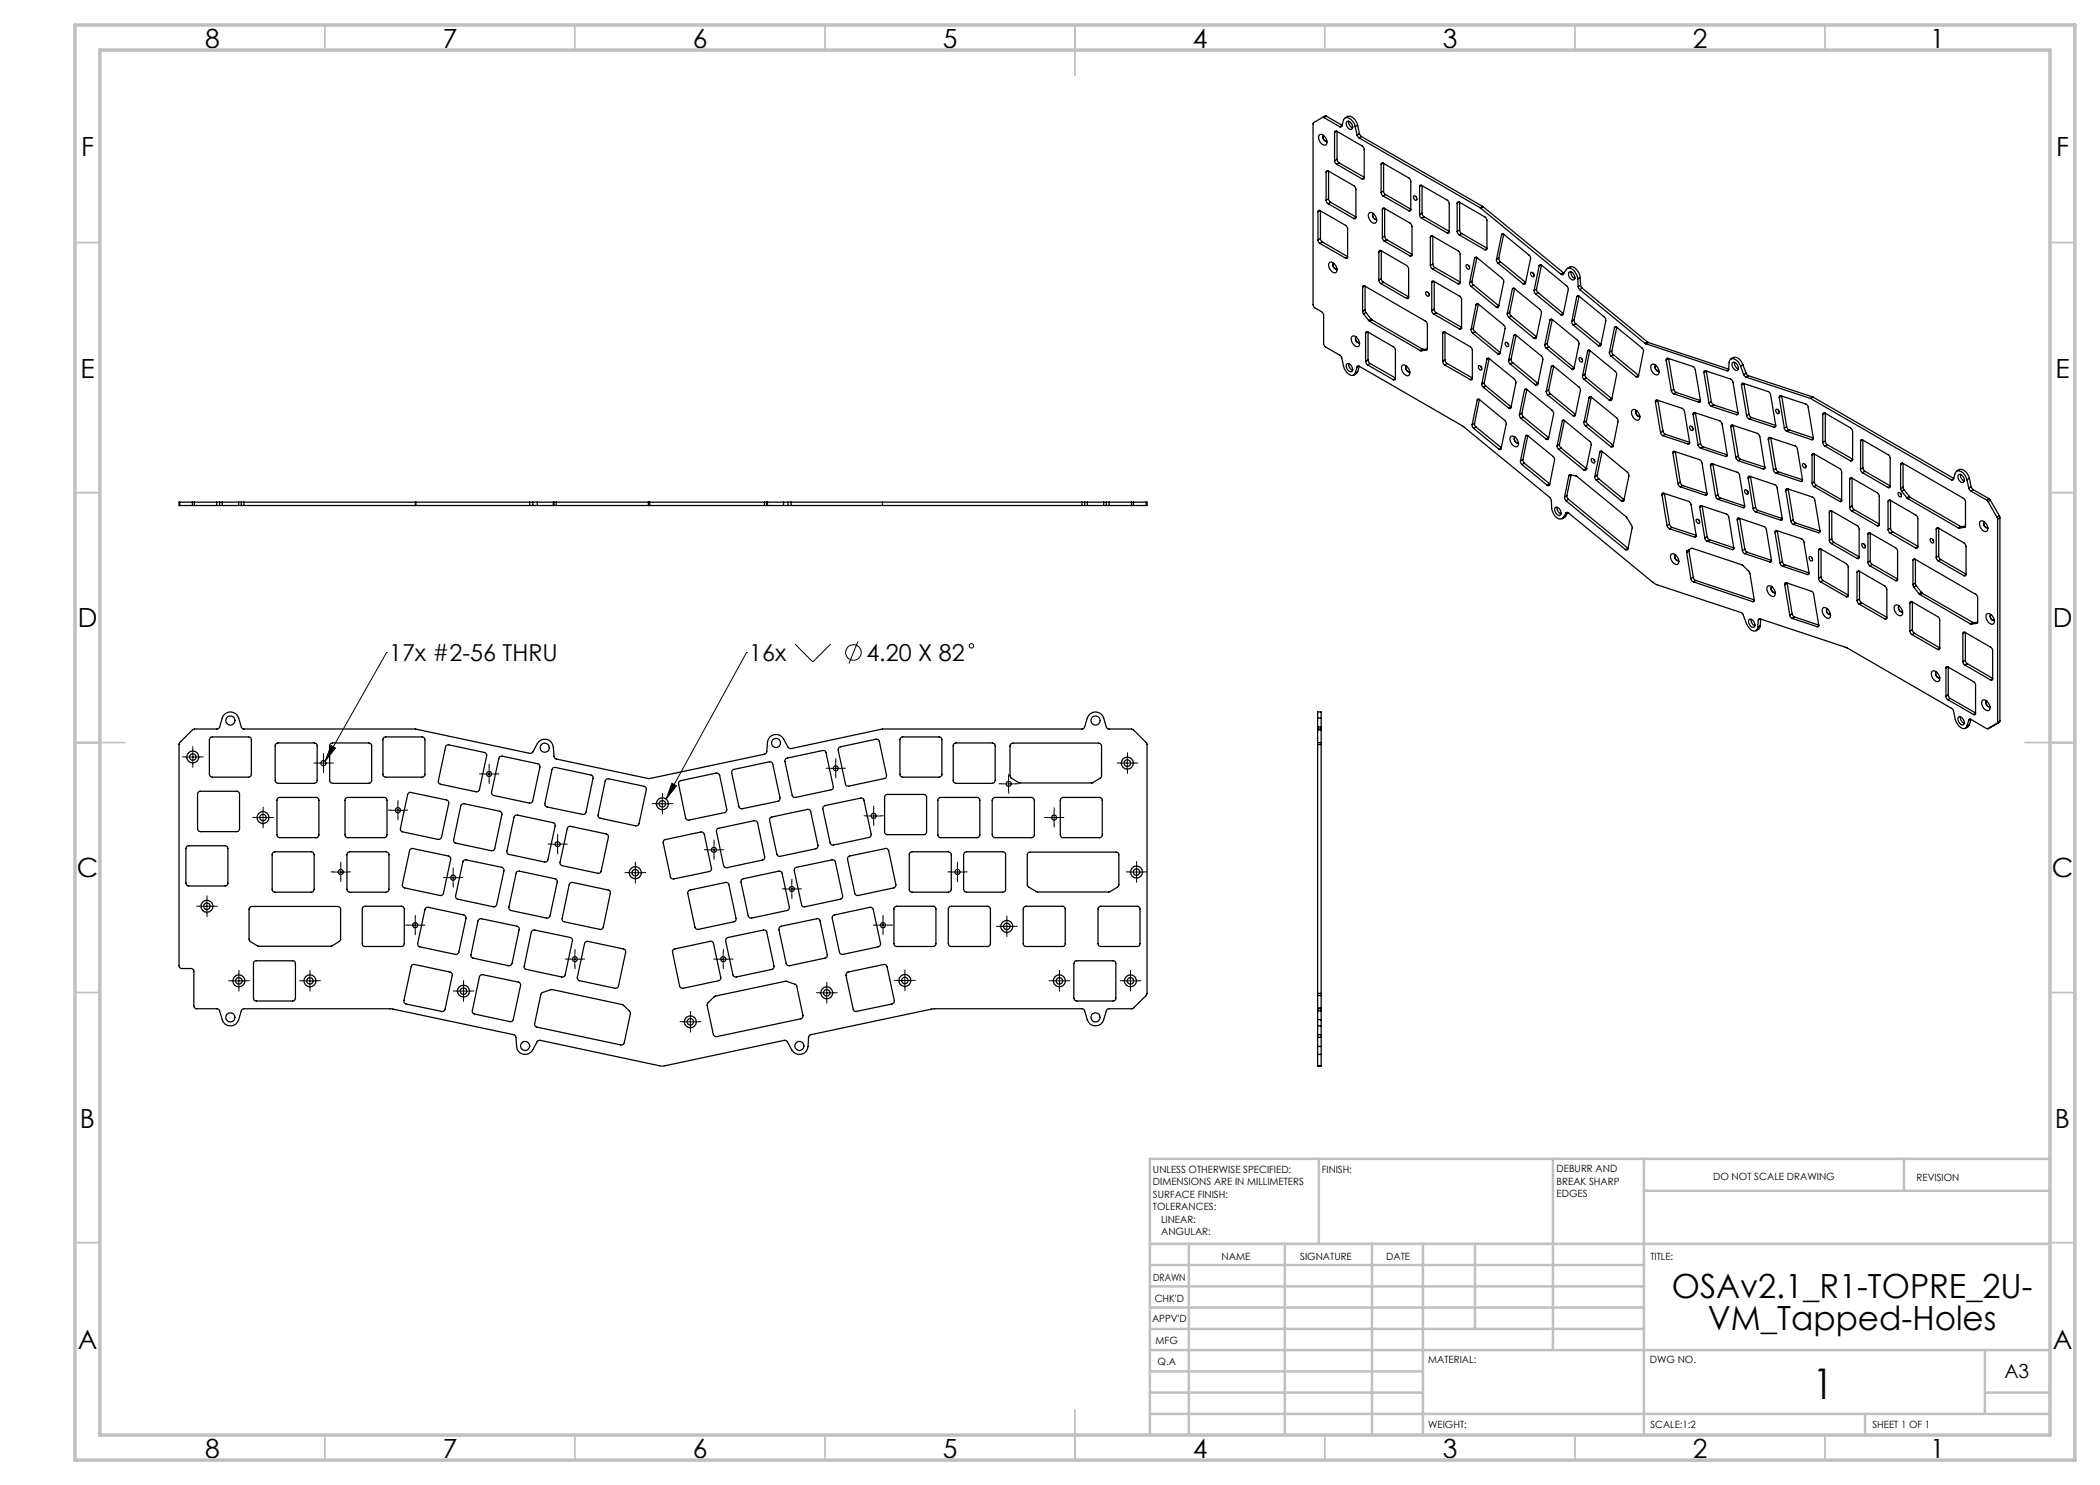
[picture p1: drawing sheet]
<svg xmlns="http://www.w3.org/2000/svg" width="420mm" height="297mm" viewBox="0 0 420 297" stroke-linecap="round" stroke-linejoin="round" font-family="sans-serif">
<defs><g id="words">
<text font-size="8.5" x="362.5" y="279.7">1</text>
<g font-size="6.7">
<text x="334.4" y="259.6">OSAv2.1_R1-TOPRE_2U-</text>
<text x="341.6" y="265.9">VM_Tapped-Holes</text>
</g>
<g font-size="5.3">
<text x="41" y="9.5">8</text>
<text x="88.5" y="9.5">7</text>
<text x="138.5" y="9.5">6</text>
<text x="188.5" y="9.5">5</text>
<text x="238.5" y="9.5">4</text>
<text x="288.5" y="9.5">3</text>
<text x="338.5" y="9.5">2</text>
<text x="386" y="9.5">1</text>
<text x="16.2" y="31.2">F</text>
<text x="411.2" y="31.2">F</text>
<text x="16.1" y="75.5">E</text>
<text x="411.1" y="75.5">E</text>
<text x="15.5" y="125.5">D</text>
<text x="410.5" y="125.5">D</text>
<text x="15.4" y="175.5">C</text>
<text x="410.4" y="175.5">C</text>
<text x="16" y="225.5">B</text>
<text x="411" y="225.5">B</text>
<text x="15.5" y="269.7">A</text>
<text x="410.5" y="269.7">A</text>
<text x="41" y="291.5">8</text>
<text x="88.5" y="291.5">7</text>
<text x="138.5" y="291.5">6</text>
<text x="188.5" y="291.5">5</text>
<text x="238.5" y="291.5">4</text>
<text x="288.5" y="291.5">3</text>
<text x="338.5" y="291.5">2</text>
<text x="386" y="291.5">1</text>
</g>
<g font-size="4.7">
<text x="77.8" y="132.2">17x #2-56 THRU</text>
<text x="149.8" y="132.2">16x</text>
<text x="173.3" y="132.2">4.20 X 82</text>
</g>
<text font-size="3.9" x="400.9" y="275.5">A3</text>
<g font-size="2">
<text x="230.6" y="234.6">UNLESS OTHERWISE SPECIFIED:</text>
<text x="230.6" y="237.1">DIMENSIONS ARE IN MILLIMETERS</text>
<text x="230.6" y="239.6">SURFACE FINISH:</text>
<text x="264.4" y="234.6">FINISH:</text>
<text x="311.3" y="234.5">DEBURR AND</text>
<text x="311.3" y="237">BREAK SHARP</text>
<text x="311.3" y="239.5">EDGES</text>
<text x="342.6" y="236">DO NOT SCALE DRAWING</text>
<text x="383.3" y="236.2">REVISION</text>
<text x="230.6" y="242.1">TOLERANCES:</text>
<text x="232.2" y="244.6">LINEAR:</text>
<text x="232.2" y="247.1">ANGULAR:</text>
<text x="244.3" y="252">NAME</text>
<text x="260" y="251.9">SIGNATURE</text>
<text x="277.2" y="251.9">DATE</text>
<text x="330.1" y="251.9">TITLE:</text>
<text x="230.6" y="256.1">DRAWN</text>
<text x="230.9" y="260.3">CHK'D</text>
<text x="230.4" y="264.4">APPV'D</text>
<text x="231.1" y="268.8">MFG</text>
<text x="231.5" y="273">Q.A</text>
<text x="285.6" y="272.5">MATERIAL:</text>
<text x="330" y="272.5">DWG NO.</text>
<text x="285.6" y="285.5">WEIGHT:</text>
<text x="330.1" y="285.6">SCALE:1:2</text>
<text x="374.5" y="285.6">SHEET 1 OF 1</text>
</g>
</g></defs>
<g fill="none" stroke="#000" stroke-width=".2">
<path d="M77.3 130.5h.1M77.3 130.5l-12.3 21.8M149.3 130.5h.1M149.3 130.5l-16.1 29.3M159 128.8l3.6 3.6 3.5-3.6M171.6 128.3l-1.8 4.4M37.1 151.4h2.9M38.6 150v2.8M63.3 152.6h2.8M64.7 151.2v2.9M66.2 149.1l.9 .5-2.1 2.7zM96.4 154.8h2.8"/>
<path d="M97.8 153.4v2.8M132.5 159.3v2.9M134.4 156.7l.9 .5-2.1 2.6zM165.7 153.7h2.9M167.1 152.2v2.9M200.3 156.8h2.9M201.7 155.3v2.9M224 152.6h2.9M225.5 151.2v2.9M41.4 179.8v2.9M51.2 163.5h2.8M52.6 162.1v2.9"/>
<path d="M66.7 174.4h2.9M68.2 173v2.8M78.1 162.1h2.9M79.6 160.6v2.9M89.2 175.5h2.8M90.6 174.1v2.8M110.1 168.8h2.9M111.5 167.4v2.9M125.6 174.6h2.9M127.1 173.1v2.9M131.1 160.8h2.8M141.4 170h2.8"/>
<path d="M142.8 168.6v2.8M156.9 177.8h2.9M158.4 176.4v2.8M173.3 163.2h2.9M174.7 161.7v2.9M190.1 174.4h2.8M191.5 173v2.8M209.4 163.5h2.9M210.8 162.1v2.9M225.9 174.4h2.8M227.3 173v2.8M40 181.3h2.8"/>
<path d="M46.4 196.2h2.8M47.8 194.7v2.9M60.6 196.2h2.8M62 194.7v2.9M81.6 185h2.9M83 183.6v2.9M91.3 198.2h2.8M92.7 196.8v2.9M113.6 191.8h2.8M115 190.4v2.8M143.2 191.8h2.9M144.6 190.4v2.8"/>
<path d="M163.9 198.6h2.9M165.3 197.1v2.9M175.2 185h2.8M176.6 183.6v2.9M179.5 196.1h2.9M181 194.7v2.8M199.9 185.3h2.9M201.4 183.9v2.8M210.4 196.2h2.9M211.9 194.7v2.9M224.6 196.2h2.9M226.1 194.7v2.9"/>
<path d="M136.6 204.4h2.9M138.1 202.9v2.9"/>
<circle cx="170.7" cy="130.5" r="1.56"/>
<circle cx="194.3" cy="129.2" r=".44"/>
</g>
<g fill="none" stroke="#000" stroke-width=".2" stroke-dasharray="15.2 1.3 1.3 1.3">
<path d="M37.1 151.4h-.6M38.6 150v-.7M38.6 152.8v.7M40 151.4h.6M63.3 152.6h-.5M64.7 151.2v-.5M64.7 154v.5M66.1 152.6h.5M96.4 154.8h-.5M97.8 153.4v-.6M97.8 156.2v.5M99.3 154.8h.5"/>
<path d="M132.5 159.3v-.7M165.7 153.6h-.5M167.2 152.2v-.5M167.2 155.1v.5M168.6 153.6h.5M200.3 156.8h-.5M201.7 155.3v-.5M201.7 158.2v.5M203.2 156.8h.5M224.1 152.6h-.7M225.5 151.2v-.7M225.5 154v.7"/>
<path d="M226.9 152.6h.7M41.4 179.8v-.6M51.2 163.5h-.6M52.6 162.1v-.7M52.6 164.9v.7M54.1 163.5h.6M66.7 174.4h-.5M68.2 173v-.6M68.2 175.8v.5M69.6 174.4h.5M78.2 162h-.5M79.6 160.6v-.5"/>
<path d="M79.6 163.5v.5M81 162h.5M89.2 175.5h-.5M90.6 174.1v-.5M90.6 176.9v.5M92.1 175.5h.5M110.1 168.8h-.5M111.5 167.4v-.5M111.5 170.2v.6M113 168.8h.5M125.6 174.5h-.6M127.1 173.1v-.7"/>
<path d="M127.1 176v.6M128.5 174.5h.7M131.1 160.7h-.7M132.5 162.2v.6M133.9 160.7h.7M141.4 170h-.5M142.8 168.5v-.5M142.8 171.4v.5M144.2 170h.5M157 177.8h-.6M158.4 176.3v-.5M158.4 179.2v.5"/>
<path d="M159.8 177.8h.5M173.3 163.2h-.5M174.7 161.7v-.5M174.7 164.6v.5M176.2 163.2h.5M190.1 174.4h-.5M191.5 173v-.6M191.5 175.8v.5M192.9 174.4h.5M209.4 163.5h-.5M210.8 162.1v-.5M210.8 164.9v.5"/>
<path d="M212.3 163.5h.5M225.9 174.4h-.7M227.3 173v-.7M227.3 175.8v.7M228.8 174.4h.6M40 181.2h-.7M41.4 182.7v.6M42.8 181.2h.7M46.4 196.2h-.7M47.8 194.7v-.6M47.8 197.6v.6M49.2 196.2h.7"/>
<path d="M60.6 196.2h-.7M62 194.7v-.6M62 197.6v.6M63.4 196.2h.7M81.6 185h-.5M83.1 183.6v-.5M83.1 186.5v.5M84.5 185h.5M91.3 198.2h-.7M92.7 196.8v-.7M92.7 199.6v.7M94.1 198.2h.7"/>
<path d="M113.6 191.8h-.5M115 190.4v-.5M115 193.2v.6M116.4 191.8h.5M143.2 191.8h-.5M144.7 190.4v-.5M144.7 193.2v.6M146.1 191.8h.5M163.9 198.5h-.6M165.4 197.1v-.6M165.4 200v.6M166.8 198.5h.6"/>
<path d="M175.2 185h-.5M176.6 183.6v-.5M176.6 186.5v.5M178 185h.5M179.6 196.1h-.7M181 194.6v-.6M181 197.5v.7M182.4 196.1h.7M199.9 185.3h-.6M201.4 183.8v-.6M201.4 186.7v.6M202.8 185.3h.7"/>
<path d="M210.5 196.2h-.7M211.9 194.7v-.6M211.9 197.6v.6M213.3 196.2h.7M224.7 196.2h-.7M226.1 194.7v-.6M226.1 197.6v.6M227.5 196.2h.7M136.7 204.3h-.7M138.1 202.9v-.6M138.1 205.8v.6M139.5 204.3h.7"/>
</g>
<g fill="none" stroke="#c0c0c0" stroke-width=".35">
<path d="M65 5v5M115 5v5M165 5v5M215 5v10M265 5v5M315 5v5M365 5v5M15 48.5h5M410 48.5h5M15 98.5h5M410 98.5h5M15 148.5h10"/>
<path d="M405 148.5h10M15 198.5h5M410 198.5h5M15 248.5h5M410 248.5h5M65 287v5M115 287v5M165 287v5M215 282v10M265 287v5M315 287v5M365 287v5"/>
</g>
<g fill="none" stroke="#c0c0c0" stroke-width=".5">
<path d="M263.8 231.8v17M310.6 231.8v38.2M328.8 231.8v55.2M328.8 238.2h81.2M380.8 231.8v6.4M410 231.8h-180v55.2M230 248.8h180M230 257.3h98.8M230 253h98.8M237.8 248.8v38.2M257 248.8v38.2M274.4 248.8v38.2"/>
<path d="M284.6 248.8v38.2M295 248.8v17M230 265.8h98.8M230 261.5h98.8M230 278.5h54.6M230 274.3h54.6M230 270h180M397 278.5h13M397 270v12.8M230 282.8h180M373 282.8v4.2"/>
</g>
<path d="M15 5h400v287h-400zM20 10h390v277h-390z" fill="none" stroke="#c0c0c0" stroke-width=".7"/>
<path d="M66.2 149.1l.9 .5-2.1 2.7zM134.4 156.7l.9 .5-2.1 2.6z" fill="#000"/>
<g fill="none" stroke="#000" stroke-width=".25">
<path d="M263.9 26.9a1.38 1.38 0 0 1 1.2 2.1 1.39 1.39 0 0 1-1.2-2.1zM264.5 23.5h.3M264.7 27.1a.79 .79 0 0 0 .7 1.2M264.7 27.1a.72 .72 0 0 0 0 .8 .72 .72 0 0 0 .7 .3M264.8 23.5l3.2 1.9M265.2 34.4v5.6M265.3 23.2h-.3l-2.4 1.5v36.3l.3 .6 1.5 .8 .3 .6v5.8l.1 .3 .3 .3 3 1.7 .2 .4a6.2 6.2 0 0 0 .9 2.7 1.32 1.32 0 0 0 1.7 .7l.1-.3M265.3 23.2l3.1 1.8M265.3 23.2l-.5 .3M265.6 34.2l5.3 3 .2 .3 .1 6M265.6 34.2a.26 .26 0 0 0-.2-.1 .26 .26 0 0 0-.2 .3M265.6 34.2l-.4 .2"/>
<path d="M265.7 39.8l.2 .4 .2 .3M265.7 39.8l-.5 .2M265.7 34.2v5.6M266.9 32.1l.1 .4 .3 .3M266.9 26.5v5.6M267.3 26.2l5.2 3 .3 .4v6M267.3 26.2a.25 .25 0 0 0-.3 0 .25 .25 0 0 0-.1 .3M267.3 32.8l5.2 3M267.3 26.2l-.4 .3M267.4 31.9l.4 .7M267.4 31.9l-.5 .2M267.4 26.3v5.6"/>
<path d="M267.8 32.6l-.5 .2M267.8 32.6l5 2.9M268.4 25.1l-.4 .3M269 23.6a1.31 1.31 0 0 1 2.1 .5l.4 .9M269.4 24.3a1.06 1.06 0 0 1 .9 1.6 1.06 1.06 0 0 1-.9-1.6zM269.7 24.2v.2a1.28 1.28 0 0 0 .8 1.2M271 25.3a2.04 2.04 0 0 0-1.8-1.8l-.5 .5-.3 1.3-.4 .1M271 25.3l.4 1.7M271.4 27l.4 .6M271.5 25l-.5 .3M271.5 25l.4 1.7M271.8 27.6l24.3 14"/>
<path d="M271.9 26.7l.4 .6M271.9 26.7l-.5 .3M272.3 27.3l-.5 .3M272.3 27.3l24.2 14M272.8 35.6a.25 .25 0 0 1-.1 .2 .25 .25 0 0 1-.2 0M272.8 35.6l-.3 .2M276.2 38.5l.1 .4 .3 .3M276.2 32.8v5.7M276.6 32.6l5.2 3 .2 .3 .2 .3v5.7M276.6 32.6a.23 .23 0 0 0-.3 0 .23 .23 0 0 0-.1 .2M276.6 39.2l5.2 3M276.6 32.6l-.4 .2"/>
<path d="M276.7 38.2l.1 .3 .3 .4M276.7 38.2l-.5 .3M276.7 32.7v5.5M277.1 38.9l5.1 2.9M277.1 38.9l-.5 .3M282.8 39.2a.54 .54 0 0 1 .5 .3 .54 .54 0 0 1-.1 .6l-.4-.3-.1-.4zM283.2 39.3l.2 .3M283.9 37.3v5.6M284.3 37.1l5.2 3 .2 .2 .1 .3v5.8M284.3 37.1a.23 .23 0 0 0-.3-.1 .23 .23 0 0 0-.1 .3M284.3 37.1l-.4 .2M284.4 37.1v5.5"/>
<path d="M263.6 48l.1 .4 .3 .3M263.6 42.3v5.7M264 42.1l5.2 3 .2 .3 .1 .3v5.7M264 42.1a.23 .23 0 0 0-.3 0 .23 .23 0 0 0-.1 .2M264 48.7l5.1 2.9M264 42.1l-.4 .2M264.1 47.7l.1 .4 .3 .3M264.1 47.7l-.5 .3M264.1 42.2v5.5M264.5 48.4l-.5 .3M264.5 48.4l5 2.9M265.2 40l.1 .4 .3 .3"/>
<path d="M265.6 40.7l5.2 3M266 52.5a1.38 1.38 0 0 1 1.2 2 1.39 1.39 0 0 1-1.2-2zM266.1 40.5l-.5 .2M266.1 40.5l5.1 2.9M266.7 52.6a.7 .7 0 0 0 0 .8 .7 .7 0 0 0 .7 .4 .75 .75 0 0 1-.7-1.1M269.5 51.4a.23 .23 0 0 1-.1 .3 .23 .23 0 0 1-.3-.1M269.5 51.4l-.4 .2M271.2 43.5a.26 .26 0 0 1-.2 .2 .26 .26 0 0 1-.2 0M271.2 43.5l-.4 .2M272.5 57.4v4.9M272.9 57.2l12.3 7.1 .3 .5v5l-.2 .2M272.9 57.2a.24 .24 0 0 0-.3 0 .24 .24 0 0 0-.1 .2"/>
<path d="M272.9 57.2l-.4 .2M273 57.2v4.8M273.9 42.5a1.38 1.38 0 0 1 1.2 2.1 1.39 1.39 0 0 1-1.2-2.1zM274.6 42.8a.79 .79 0 0 0 .7 1.1M274.7 42.7a.72 .72 0 0 0-.1 .8 .72 .72 0 0 0 .7 .3M275.8 56l.1 .5 .3 .2M275.8 50.4v5.6M276.2 50.1l5.4 3.2 .1 .5v5.6M276.2 50.1h-.3l-.1 .3M276.2 56.7l5.1 3M276.2 50.1l-.4 .3M276.3 55.7l.1 .4 .3 .3"/>
<path d="M276.3 50.2v5.5M276.3 55.7l-.5 .3M276.5 47.5l.1 .4 .3 .3M276.5 41.9v5.6M276.7 56.4l-.5 .3M276.7 56.4l5 3M276.9 41.7l5.2 3 .2 .2 .1 .3v5.8M276.9 41.7a.23 .23 0 0 0-.3-.1 .23 .23 0 0 0-.1 .3M276.9 48.2l5.1 3M276.9 41.7l-.4 .2M276.9 47.2l.1 .4 .4 .3M276.9 47.2l-.4 .3"/>
<path d="M276.9 41.7v5.5M277.4 47.9l5 3M277.4 47.9l-.5 .3M281.7 59.4a.26 .26 0 0 1-.1 .3 .26 .26 0 0 1-.3 0M281.7 59.4l-.4 .3M282.2 41.9a.23 .23 0 0 1-.2 .3 .23 .23 0 0 1-.2 0M282.2 41.9l-.4 .3M282.4 51a.23 .23 0 0 1-.1 .2 .23 .23 0 0 1-.3 0M282.4 51l-.4 .2M283.9 42.9l.1 .5 .3 .2M284.3 43.6l5.2 3M284.4 42.6l.1 .5 .3 .3"/>
<path d="M284.4 42.6l-.5 .3M284.8 43.4l-.5 .2M284.8 43.4l5 2.9M285.2 58.3a.6 .6 0 0 1 .6 .9 .58 .58 0 0 1-.6-.9zM285.6 58.5l.2 .3M286.1 53.1l.1 .5 .3 .2M286.1 47.4v5.7M286.3 56.5v5.6M286.5 47.2l5.1 3 .4 .3v6M286.5 47.2a.26 .26 0 0 0-.3 0 .26 .26 0 0 0-.1 .2M286.5 53.8l5.1 3M286.5 47.2l-.4 .2"/>
<path d="M286.6 52.8l.1 .4 .3 .3M286.6 52.8l-.5 .3M286.6 47.2v5.6M286.8 56.3l5.2 3 .2 .3 .1 6M286.8 56.3a.26 .26 0 0 0-.3-.1 .26 .26 0 0 0-.2 .3M286.8 56.3l-.5 .2M286.8 56.3v5.5M287 53.5l-.5 .3M287 53.5l5 2.9M289.8 46.4a.23 .23 0 0 1-.1 .2 .23 .23 0 0 1-.2 0M289.8 46.4l-.3 .2M291.4 46.3l.1 .3 .4 .4"/>
<path d="M291.4 40.6v5.7M291.9 40.4l5.2 3 .2 .4 .1 5.9M291.9 40.4a.26 .26 0 0 0-.3 0 .26 .26 0 0 0-.2 .2M291.9 47l5.1 2.9M291.9 40.4l-.5 .2M291.9 46l.1 .3 .3 .4M291.9 46l-.5 .3M291.9 40.5v5.5M292 56.5l-.1 .3h-.3M292 56.5l-.4 .3M292.3 46.7l-.4 .3M292.3 46.7l5.1 2.9"/>
<path d="M293.2 53a.5 .5 0 0 1 .6 .2 .5 .5 0 0 1-.1 .7l-.4-.4zM293.7 53.1l.2 .3M293.9 56.5l.1 .4 .2 .4M294.2 57.3l5.1 4.1M294.4 56.3l.3 .7M294.4 56.3l-.5 .2M294.7 57l5 4.1M294.7 57l-.5 .3M294.9 51.6a.27 .27 0 0 1 .2-.2 .27 .27 0 0 1 .3 .1l5.3 4.5v.4l-1 5-.1 .1-.3-.1M294.9 51.6l-1 4.9M295.2 51.4l-.3 .2M295.4 51.5l-1 4.8"/>
<path d="M296.1 41.6h.1M296.1 41.6l16.1 13.3M296.5 41.3h.1M296.5 41.3l-.4 .3M296.6 41.3l16.1 13.3M296.6 41.3l-.5 .3M297.4 49.7a.26 .26 0 0 1-.1 .3 .26 .26 0 0 1-.3-.1M297.4 49.7l-.4 .2M299.3 51.9v.4l.3 .3M299.6 52.6l5 4.2M299.8 51.6l.3 .7M299.8 51.6l-.5 .3"/>
<path d="M300.1 52.3l-.5 .3M300.1 52.3l5 4.2M300.3 47a.25 .25 0 0 1 .2-.2 .25 .25 0 0 1 .3 .1l5.1 4.2 .2 .3v.3l-1 5a.25 .25 0 0 1-.2 .2 .25 .25 0 0 1-.3-.1M300.3 47l-1 4.9M300.6 46.8l-.3 .2M300.7 46.8l-.9 4.8M302.5 57.8l.1-.2 .3 .1 5.3 4.4 .1 .5-1 5a.28 .28 0 0 1-.3 .1 .28 .28 0 0 1-.2-.1M302.5 57.8l-1.1 5M302.8 57.6l-.3 .2M302.9 57.7l-1 4.8M305.1 56.5l-.5 .3M305.1 56.5h.1"/>
<path d="M306.2 54.5a.58 .58 0 0 1 .5 .8 .58 .58 0 0 1-.5-.8zM306.6 54.6l.2 .3M306.8 58.1l.3 .7M307.1 58.8l5 4.1M307.3 57.8v.4l.3 .3M307.3 57.8l-.5 .3M307.6 58.5l-.5 .3M307.6 58.5l5 4.2M307.8 53.2a.27 .27 0 0 1 .2-.3 .27 .27 0 0 1 .3 .2l5.2 4.3 .2 .5-1.1 5a.26 .26 0 0 1-.2 .2 .26 .26 0 0 1-.3-.2M307.8 53.2l-1 4.9M308.2 53l-.4 .2M308.3 53.1l-1 4.7"/>
<path d="M312.2 54.9h.4l.7-1a.86 .86 0 0 1 1.3 0 2.97 2.97 0 0 1 1 1.9M312.7 54.6h.1M312.7 54.6l-.5 .3M313.5 53.7a1.2 1.2 0 0 1 1.9 .3l.5 1 .1 .5M313.9 54.4a1.02 1.02 0 0 1 .9 1.5 1.04 1.04 0 0 1-.9-1.5zM314.2 54.4v.1a1.28 1.28 0 0 0 .8 1.2M315.3 59.3a.28 .28 0 0 1 .3-.2 .28 .28 0 0 1 .2 .2l5.3 4.3 .1 .5-1.1 5-.1 .1-.3-.1M315.3 59.3l-.9 5M315.6 55.8v1.5M315.6 57.3l.3 .6M315.7 59.2l-.4 .1M315.8 59.2l-1 4.8"/>
<path d="M315.9 57.9l13.1 10.8M316 55.5l-.4 .3M316 55.5l.1 1.5M316.1 57l.3 .6M316.1 57l-.5 .3M316.4 57.6l-.5 .3M316.4 57.6l13.1 10.8M269.4 72.7a1.06 1.06 0 0 1 .9 1.6 1.06 1.06 0 0 1-.9-1.6zM269.7 72.7v.2a1.38 1.38 0 0 0 .8 1.2M270.5 67.2a1.38 1.38 0 0 1 1.2 2.1 1.39 1.39 0 0 1-1.2-2.1zM271.3 67.4a.7 .7 0 0 0-.1 .8 .7 .7 0 0 0 .7 .3 .76 .76 0 0 1-.7-1.1M271.4 73.4l.2-.2h.2l20.9 12.1 17.3 14.2 .2 .5a4.9 4.9 0 0 0 .7 3.1 1.09 1.09 0 0 0 1.7 .4"/>
<path d="M271.4 73.4l-.4 1.2M271.5 74.3l-.1 .3-.6 .4M271.5 74.3l-.5 .3M271.7 73.2l-.3 .2M271.9 73.3l-.4 1M272.5 62.3l.2 .5M272.7 62.8l1 1.3M273 62l.2 .5M273 62l-.5 .3M273.1 72.3l.2 .5 .2 .2M273.1 66.6v5.7M273.2 62.5l-.5 .3"/>
<path d="M273.2 62.5l1 1.3M273.5 66.4l5.2 3 .3 .3 .1 6M273.5 66.4a.26 .26 0 0 0-.3 0 .26 .26 0 0 0-.1 .2M273.5 73l5.2 2.9M273.5 66.4l-.4 .2M273.6 72l.1 .4 .3 .3M273.6 72l-.5 .3M273.6 66.4v5.6M273.7 64.1l.2 .2M273.9 64.3l10.1 5.8M274 72.7l-.5 .3M274 72.7l5.1 2.9"/>
<path d="M274.2 63.8l.2 .2M274.2 63.8l-.5 .3M274.4 64l10.1 5.8M274.4 64l-.5 .3M279.1 75.7l-.2 .3-.2-.1M279.1 75.7l-.4 .2M280.5 73a1.39 1.39 0 0 1 1.2 2.1 1.39 1.39 0 0 1-1.2-2.1zM281.3 73.2a.8 .8 0 0 0 .6 1.2M281.3 73.2a.67 .67 0 0 0-.1 .8 .67 .67 0 0 0 .8 .3M284 70.1l.2 .1M284.5 69.8l.2 .1M284.5 69.8l-.5 .3"/>
<path d="M284.7 69.9l-.5 .3M285.3 70l-1.1 .2M285.4 70h-.1M285.5 69.8l-.8 .1M286.3 62.1l.2 .5 .3 .2M286.8 62.8l5.1 3M286.8 61.8l.1 .5 .4 .2M286.8 61.8l-.5 .3M287.3 62.5l5 3M287.3 62.5l-.5 .3M288.5 72.3l.4 .7M288.5 66.6v5.7"/>
<path d="M288.9 66.4l5.2 3 .3 .3 .1 .3v5.7M288.9 66.4a.24 .24 0 0 0-.3 0 .24 .24 0 0 0-.1 .2M288.9 73l5.2 2.9M288.9 66.4l-.4 .2M289 72l.2 .5 .2 .2M289 72l-.5 .3M289 66.4v5.6M289.4 72.7l-.5 .3M289.4 72.7l5.1 2.9M292.3 65.6a.26 .26 0 0 1-.1 .2 .26 .26 0 0 1-.3 0M292.3 65.6l-.4 .2M294.2 65.9l.1 .4 .2 .3"/>
<path d="M294.5 75.7a.23 .23 0 0 1-.2 .3 .23 .23 0 0 1-.2-.1M294.5 75.7l-.4 .2M294.5 66.6l5 4.2M294.7 65.6l.3 .8M294.7 65.6l-.5 .3M295 66.4l5 4.1M295 66.4l-.5 .2M295.2 61a.27 .27 0 0 1 .2-.3 .27 .27 0 0 1 .3 .2l5.3 4.4v.4l-1 5a.25 .25 0 0 1-.2 .2 .25 .25 0 0 1-.3-.1M295.2 61l-1 4.9M295.5 60.8l-.3 .2M295.7 60.9l-1 4.7M295.7 79.8l-.2 .2"/>
<path d="M295.8 73.1a.53 .53 0 0 1 .5 .4 .53 .53 0 0 1-.1 .5l-.4-.3-.1-.3zM295.9 79.9l-1 4.8M296.2 73.3l.1 .3M296.4 76.8v.3l.3 .4M296.7 77.5l5 4.1M296.9 76.5v.4l.2 .3M296.9 76.5l-.5 .3M297.1 77.2l5.1 4.1M297.1 77.2l-.4 .3M297.4 71.8a.25 .25 0 0 1 .2-.2 .25 .25 0 0 1 .3 .1l5 4.1 .2 .4 .1 .3-1 5a.26 .26 0 0 1-.2 .2 .26 .26 0 0 1-.3-.1M297.4 71.8l-1 5M297.7 71.6l-.3 .2"/>
<path d="M297.8 71.7l-.9 4.8M299.7 61.1l-.4 .3M299.7 61.1l.1 .1M300 70.5l-.5 .3M300 70.5h.1M301.1 68.5a.51 .51 0 0 1 .5 .3 .51 .51 0 0 1-.1 .6l-.4-.4-.1-.3zM301.4 62.8l.4 .7M301.6 68.6l.1 .3M301.7 72.1l.3 .7M301.8 63.5l5 4.1M301.9 62.5l.1 .4 .3 .3M301.9 62.5l-.5 .3"/>
<path d="M302 72.8l5.1 4.1M302.2 71.8l.1 .4 .2 .3M302.2 71.8l-.5 .3M302.3 63.2l-.5 .3M302.3 63.2l5 4.1M302.5 72.5l-.5 .3M302.5 72.5l5.1 4.2M302.8 67.1l.1-.1h.2l5.4 4.4 .1 .5-1 5a.28 .28 0 0 1-.3 .2 .28 .28 0 0 1-.2-.2M302.8 67.1l-1.1 5M303.1 67l-.3 .1M303.2 67l-1 4.8M304.9 78a.28 .28 0 0 1 .2-.2 .28 .28 0 0 1 .3 .1l5.2 4.4 .1 .5-1 4.9a.28 .28 0 0 1-.2 .2 .28 .28 0 0 1-.3-.1"/>
<path d="M304.9 78l-1 4.9M305.2 77.8l-.3 .2M305.4 77.9l-1 4.8M307.3 67.3l-.5 .3M307.3 67.3v.1M307.6 76.7l-.5 .2M307.6 76.7h.1M309 69l.3 .7M309.2 78.3l.4 .7M309.3 69.7l5 4.1M309.5 68.7l.3 .7M309.5 68.7l-.5 .3"/>
<path d="M309.6 79l5 4.1M309.7 78l.4 .7M309.7 78l-.5 .3M309.8 69.4l-.5 .3M309.8 69.4l5 4.2M310 64a.27 .27 0 0 1 .2-.2 .27 .27 0 0 1 .3 .1l5.2 4.4 .1 .5-1 4.9a.24 .24 0 0 1-.2 .2 .24 .24 0 0 1-.3-.1M310 64l-1 5M310.1 78.7l-.5 .3M310.1 78.7l5 4.2M310.3 73.3l-1.1 5M310.3 63.8l-.3 .2M310.4 63.9l-.9 4.8"/>
<path d="M310.6 73.2l-.3 .1M310.7 73.2l-1 4.8M310.8 73.3l5.2 4.3 .1 .5-1 4.9a.25 .25 0 0 1-.2 .3 .25 .25 0 0 1-.3-.2M310.8 73.3a.26 .26 0 0 0-.3-.2 .26 .26 0 0 0-.2 .2M312.6 62.7l-.5 .2M312.6 62.7h.1M314.4 64.3v.4l.2 .3M314.6 65l5.1 4.1M314.8 73.6l-.5 .2M314.8 73.6h.1M314.8 64l.3 .7M314.8 64l-.4 .3"/>
<path d="M315.1 64.7l5 4.2M315.1 64.7l-.5 .3M315.9 71.5a.51 .51 0 0 1 .5 .3 .51 .51 0 0 1-.1 .6l-.4-.3-.1-.3zM316.3 71.7l.2 .3M316.5 75.1v.4l.3 .4M316.8 75.9l5 4.1M317 74.9v.3l.3 .4M317 74.9l-.5 .2M317.3 75.6l-.5 .3M317.3 75.6l5 4.1M317.5 70.2l.1-.2 .3 .1 5.1 4.2 .3 .3 .1 .3-1.1 5a.28 .28 0 0 1-.2 .2 .28 .28 0 0 1-.3-.1M317.5 70.2l-1 4.9"/>
<path d="M317.8 79.5a.25 .25 0 0 1 .2-.2 .25 .25 0 0 1 .3 .1l5 4.2 .3 .3v.3l-1 5a.28 .28 0 0 1-.2 .2 .28 .28 0 0 1-.3-.1M317.8 79.5l-1 5M317.9 70l-.4 .2M318 70.1l-1 4.8M318.1 79.3l-.3 .2M318.2 79.4l-.9 4.8M320.1 68.9l-.4 .2M320.1 68.9h.1M321.9 70.5l.3 .7M322.2 71.2l5 4.1M322.3 79.7l-.5 .3M322.3 79.7l.1 .1"/>
<path d="M322.4 70.2v.4l.3 .3M322.4 70.2l-.5 .3M322.7 70.9l-.5 .3M322.7 70.9l5 4.2M322.9 65.5l-1 5M323.2 65.4l-.3 .1M323.4 65.5l5.2 4.4 .1 .3-1 5a.27 .27 0 0 1-.2 .3 .27 .27 0 0 1-.3-.2M323.4 65.5a.24 .24 0 0 0-.3-.2 .24 .24 0 0 0-.2 .2M323.4 65.4l-1 4.8M327.7 75.1l-.5 .2M327.7 75.1h.1M329 68.7l.2 .1"/>
<path d="M329.2 68.8l16.2 5.4M329.5 68.4l.2 .1M329.5 68.4l-.5 .3M329.7 68.5l16.1 5.3M329.7 68.5l-.5 .3M330.4 72.9a1.39 1.39 0 0 1 1.2 2.1 1.39 1.39 0 0 1-1.2-2.1zM331.1 73.1a.76 .76 0 0 0 .7 1.1M331.2 73.1a.7 .7 0 0 0-.1 .7 .7 .7 0 0 0 .7 .4M333.2 72l.1-.4h.3l5 1.7 .3 .3 .2 .3 1 6.1a.27 .27 0 0 1 0 .3 .27 .27 0 0 1-.3 .1M333.2 72l1.1 6.1M333.7 71.8l-.5 .2M333.7 71.8l1.1 6.1"/>
<path d="M333.7 71.7v.1M334.3 78.1l.5 .7M334.8 77.9l.4 .6M334.8 78.8l5 1.6M334.8 77.9l-.5 .2M335.2 78.5l-.4 .3M335.2 78.5l4.9 1.6M340.8 74.5a.25 .25 0 0 1 0-.3 .25 .25 0 0 1 .3 0l5 1.6 .3 .3 .2 .3 1 6.1a.26 .26 0 0 1 0 .3 .26 .26 0 0 1-.3 .1M340.8 74.5l1 6.1M341.3 74.3l-.5 .2M341.3 74.3l1 6.1M341.3 74.2v.1"/>
<path d="M345.7 74l-.3 .2M346.2 71.8a1.34 1.34 0 0 1 2.2 .7l.2 .5M346.4 72.6l.2-.1a1.02 1.02 0 0 1 .9 1.5 1.09 1.09 0 0 1-1.1-1.4zM346.9 72.5v.1a1.38 1.38 0 0 0 .8 1.2M348.1 73.2a1.71 1.71 0 0 0-2-1.4l-.3 .7-.1 1.4a.21 .21 0 0 1 0 .2 .21 .21 0 0 1-.3 .1M348.1 73.2l.6 1.7M348.3 77a.25 .25 0 0 1 0-.3 .25 .25 0 0 1 .3 0l5.1 1.6 .3 .3 1.1 6.5v.3h-.3M348.3 77l1 6.1M348.6 73l-.5 .2M348.6 73l.6 1.6M348.7 74.9l.5 .5M348.8 76.7l-.5 .3"/>
<path d="M348.8 76.7l1 6.2M348.8 76.7h.1M349.2 75.4l12.9 4.3M349.2 74.6l.5 .5M349.2 74.6l-.5 .3M349.7 75.1l-.5 .3M349.7 75.1l12.9 4.3M355.8 79.5a.24 .24 0 0 1 .1-.3 .24 .24 0 0 1 .3 0l5 1.6 .3 .3 1.2 6.5a.27 .27 0 0 1-.1 .3 .27 .27 0 0 1-.3 0M355.8 79.5l1.1 6.1M356.3 79.2h.1M356.3 79.2l-.5 .3M356.3 79.2l1 6.1"/>
<path d="M362.1 79.7l28.2 16.3M362.6 79.4l-.5 .3M362.6 79.4l28.1 16.3M294.4 84.9l.1 .4 .2 .4M294.7 85.7l5.1 4.1M294.9 84.7l.1 .4 .2 .3M294.9 84.7l-.5 .2M295.2 85.4l-.5 .3M295.2 85.4l5 4.1M295.5 80l.1-.2 .2 .1 5.2 4.2 .2 .3 .1 .3-1.1 5a.25 .25 0 0 1-.2 .2 .25 .25 0 0 1-.2-.1M295.5 80l-1.1 4.9M300.2 89.5l-.4 .3"/>
<path d="M300.2 89.5l.1 .1M302.2 81.3l-.5 .3M302.2 81.3h.1M302.2 87.2a1.39 1.39 0 0 1 1.3 2.1 1.39 1.39 0 0 1-1.3-2.1zM303 87.5a.79 .79 0 0 0 .6 1.1M303 87.4a.69 .69 0 0 0 0 .8 .69 .69 0 0 0 .7 .3M303.9 82.9l.3 .8M304.1 92.2v.4l.3 .3M304.2 83.7l5 4.1M304.4 82.7l.3 .7M304.4 82.7l-.5 .2M304.4 92.9l5 4.1"/>
<path d="M304.6 91.9v.4l.3 .3M304.6 91.9l-.5 .3M304.7 83.4l5 4.1M304.7 83.4l-.5 .3M304.9 92.6l-.5 .3M304.9 92.6l5 4.2M305.1 87.2l.2-.1 .3 .1 5 4.1 .3 .3v.4l-1 5a.28 .28 0 0 1-.2 .2 .28 .28 0 0 1-.3-.2M305.1 87.2l-1 5M305.4 87.1l-.3 .1M305.5 87.1l-.9 4.8M309.7 87.5l-.5 .3M309.7 87.5v.1"/>
<path d="M309.9 96.8l-.5 .2M309.9 96.8h.1M311.4 89.1l.1 .4 .2 .4M311.7 89.9l5.1 4.1M311.9 88.9l.3 .7M311.9 88.9l-.5 .2M312.2 89.6l-.5 .3M312.2 89.6l5.1 4.1M312.5 84.2a.24 .24 0 0 1 .2-.2 .24 .24 0 0 1 .2 .1l5.1 4.2 .2 .4-1 5.2a.25 .25 0 0 1-.2 .2 .25 .25 0 0 1-.2-.1M312.5 84.2l-1.1 4.9M312.7 84l-.2 .2M312.9 84.1l-1 4.8"/>
<path d="M312.9 99.4v.4l.3 .4M313.4 99.1l.3 .8M313.4 99.1l-.5 .3M313.7 99.9l-.5 .3M313.7 99.9l11.9 9.7M313.8 95.2l.2-.2 1.3 .2 10.1 8.3 1.1 1.9-.9 4.4a.27 .27 0 0 1-.2 .2 .27 .27 0 0 1-.3-.1M313.8 95.2l-.9 4.2M314.1 95l-.3 .2M314.2 95l-.8 4.1M315.1 82.9l-.5 .2M315.1 82.9h.1M316.8 84.5v.3l.3 .4"/>
<path d="M317.1 85.2l5 4.1M317.3 93.7h.1M317.3 93.7l-.5 .3M317.3 84.2l.3 .7M317.3 84.2l-.5 .3M317.6 84.9l-.5 .3M317.6 84.9l5 4.1M318.3 91.8a.49 .49 0 0 1 .6 .2 .49 .49 0 0 1-.2 .6l-.4-.3zM318.8 91.9l.1 .2M318.9 95.3l.4 .8M319.3 96.1l5 4.1M319.4 95v.3l.4 .5"/>
<path d="M319.4 95l-.5 .3M319.8 95.8l-.5 .3M319.8 95.8l5 4.1M320 90.4l-1.1 4.9M320.3 90.2l-.3 .2M320.4 90.3l-1 4.7M320.5 90.3l5.2 4.4 .1 .5-1 4.9a.28 .28 0 0 1-.3 .2 .28 .28 0 0 1-.2-.1M320.5 90.3a.27 .27 0 0 0-.3-.1 .27 .27 0 0 0-.2 .2M322.6 89l-.5 .3M322.6 89l.1 .1M324.8 99.9l-.5 .3M324.8 99.9h.1"/>
<path d="M326.5 81.9a1.36 1.36 0 0 1 1.2 2.1 1.36 1.36 0 0 1-1.2-2.1zM327.3 82.1a.79 .79 0 0 0 .6 1.2M327.3 82.1a.67 .67 0 0 0 0 .8 .67 .67 0 0 0 .7 .3M331.1 80.4v-.3l.3-.1 5 1.7 .3 .2 .2 .4 1 6.1M331.1 80.4l1 6.1M331.6 80.1l-.5 .3M331.6 80.1l1 6.1M331.6 80.1h.1M332.1 86.5l.1 .3 .4 .3M332.4 99a.25 .25 0 0 1 0-.3 .25 .25 0 0 1 .3-.1l5 1.7 .4 .3 1.1 6.4M332.4 99l1 6.1M332.6 87.1l5 1.7"/>
<path d="M332.6 86.2l.1 .3 .4 .4M332.6 86.2l-.5 .3M332.9 98.7l-.5 .3M332.9 98.7l1 6.1M332.9 98.7h.1M333.1 86.9l-.5 .2M333.1 86.9l4.8 1.6M334.6 90.6a.24 .24 0 0 1 0-.3 .24 .24 0 0 1 .3 0l5.2 1.8 .3 .5 1 6.1a.26 .26 0 0 1 0 .3 .26 .26 0 0 1-.3 .1M334.6 90.6l1 6.1M335 90.3h.1M335.1 90.3l-.5 .3M335.1 90.3l1 6.1"/>
<path d="M335.6 96.7l.2 .5 .3 .2M336.1 96.4l.1 .5 .4 .2M336.1 97.4l5 1.7M336.1 96.4l-.5 .3M336.6 97.1l-.5 .3M336.6 97.1l4.8 1.6M337.9 88.4a.25 .25 0 0 1 0 .3 .25 .25 0 0 1-.3 .1M337.9 88.6l-.3 .2M338 85.2a.5 .5 0 0 1 .5 .3 .5 .5 0 0 1-.1 .6l-.4-.3-.1-.4zM338.4 85.4l.2 .3M338.6 82.9a.26 .26 0 0 1 0-.3 .26 .26 0 0 1 .3-.1l5.1 1.7 .2 .2 .2 .3 1 6.2-.1 .4h-.2M338.6 82.9l1 6.1"/>
<path d="M339.1 82.6l-.5 .3M339.1 82.6l1 6.1M339.1 82.6h.1M339.6 89l.5 .6M340.1 80.3l-.3 .1M340.1 88.7l.5 .7M340.1 89.6l5 1.7M340.1 88.7l-.5 .3M340.6 89.4l-.5 .2M340.6 89.4l4.8 1.6M341.4 98.9l-.3 .2M341.8 80.6l.5 .7"/>
<path d="M342.1 93.1l.1-.3 .2-.1 5.3 1.9 .2 .5 1 6.1a.25 .25 0 0 1 0 .3 .25 .25 0 0 1-.3 0M342.1 93.1l1 6.1M342.3 80.4l.5 .6M342.3 81.3l5 1.6M342.3 80.4l-.5 .2M342.6 92.8l-.5 .3M342.6 92.8l1 6.2M342.6 92.8h.1M342.8 81l-.5 .3M342.8 81l4.8 1.6M343.1 99.2l.1 .4 .4 .3M343.6 99l.2 .4 .3 .2"/>
<path d="M343.6 99.9l5 1.6M343.6 99l-.5 .2M344.1 99.6l4.8 1.6M344.1 99.6l-.5 .3M345.4 91.1l-.3 .2M346.1 85.4a.25 .25 0 0 1 .1-.3 .25 .25 0 0 1 .3-.1l5 1.7 .3 .2 .2 .4 1 6.1a.26 .26 0 0 1-.1 .3 .26 .26 0 0 1-.2 .1M346.1 85.4l1.1 6.1M346.6 85.1l-.5 .3M346.6 85.1l1.1 6.1M346.6 85.1h.1M347.2 91.5l.4 .6M347.6 82.8l-.3 .1"/>
<path d="M347.6 92.1l5.1 1.7M347.7 91.2l.1 .4 .3 .3M347.7 91.2l-.5 .3M348.1 91.9l-.5 .2M348.1 91.9l4.9 1.5M348.9 98a.5 .5 0 0 1 .6 .2 .5 .5 0 0 1-.1 .7l-.4-.3zM349.3 83.1l.2 .4 .3 .3M349.4 98.1l.2 .3M349.6 95.6a.26 .26 0 0 1 0-.3 .26 .26 0 0 1 .3-.1l5.1 1.7 .2 .3 .2 .3 1 6.2M349.6 95.6l1 6.1M349.8 82.9l.5 .6M349.8 83.8l5 1.6"/>
<path d="M349.8 82.9l-.5 .2M350.1 95.4l-.5 .2M350.1 95.4l1 6.1M350.1 95.3v.1M350.3 83.5l-.5 .3M350.3 83.5l4.8 1.6M353 93.6l-.3 .2M353.7 87.9a.25 .25 0 0 1 0-.3 .25 .25 0 0 1 .3-.1l5.1 1.7 .3 .3 1.1 6.4-.1 .3-.2 .1M353.7 87.9l1 6.1M354.2 87.6l-.5 .3M354.2 87.6l1 6.1M354.2 87.6h.1"/>
<path d="M354.7 94l.2 .4 .3 .2M355.1 85.3l-.3 .1M355.2 93.7l.5 .7M355.2 94.6l5 1.7M355.2 93.7l-.5 .3M355.2 81.8a.53 .53 0 0 1 .6 .4 .53 .53 0 0 1-.2 .6l-.5-.5zM355.7 82l.1 .3M355.7 94.4l-.5 .2M355.7 94.4l4.8 1.6M356.9 85.6l.1 .4 .3 .3M357.2 98.1l.1-.3h.2l5 1.6 .3 .3 .2 .3 1 6.2M357.2 98.1l1 6.1"/>
<path d="M357.3 85.3l.2 .5 .3 .2M357.3 86.3l5 1.6M357.3 85.3l-.4 .3M357.6 97.9l-.4 .2M357.6 97.9l1.1 6.1M357.6 97.8v.1M357.8 86l-.5 .3M357.8 86l4.9 1.6M360.5 92.8a.48 .48 0 0 1 .6 .2 .48 .48 0 0 1-.1 .6l-.4-.3zM360.5 96.1l-.3 .2M361 92.9l.2 .2M362.4 96.7l.1 .3 .3 .3"/>
<path d="M362.4 91v5.7M362.7 87.7l-.4 .2M362.8 90.8l5.2 3 .2 .2 .1 .3v5.8M362.8 90.8a.24 .24 0 0 0-.3-.1 .24 .24 0 0 0-.1 .3M362.8 97.3l5.1 3M362.8 90.8l-.4 .2M362.9 96.4l.4 .7M362.9 96.4l-.5 .3M362.9 90.8v5.6M363.3 97.1l-.5 .2M363.3 97.1l5 2.9M364.6 88.5l.1 .4 .3 .3"/>
<path d="M364.6 82.9v5.6M365 82.6l5.1 3 .4 .4v5.9M365 82.6a.25 .25 0 0 0-.3 0 .25 .25 0 0 0-.1 .3M365 89.2l5.1 3M365 82.6l-.4 .3M365.1 88.2l.3 .7M365.1 88.2l-.5 .3M365.1 82.7v5.5M365.4 88.9l-.4 .3M365.4 88.9l5.1 2.9M369.9 95.8v5.7M370.3 95.6l5.2 3 .3 .4v5.9"/>
<path d="M370.3 95.6a.25 .25 0 0 0-.3 0 .25 .25 0 0 0-.1 .2M370.3 95.6l-.4 .2M370.4 95.6v5.6M370.5 91.9v.2l-.4 .1M370.5 91.9l-.4 .3M372.1 93.8v.4l.4 .3M372.1 88.2v5.6M372.5 88l5.2 3 .2 .2 .1 .3v5.8M372.5 88a.23 .23 0 0 0-.3-.1 .23 .23 0 0 0-.1 .3M372.5 94.5l5.1 3M372.5 88l-.4 .2M372.6 93.6l.1 .4 .3 .3"/>
<path d="M372.6 93.6l-.5 .2M372.6 88v5.6M373 94.3l-.5 .2M373 94.3l5 2.9M378 97.3a.25 .25 0 0 1-.1 .3 .25 .25 0 0 1-.3-.1M378 97.3l-.4 .2M379.7 98.5a.53 .53 0 0 1 .5 .3 .53 .53 0 0 1-.1 .6l-.4-.3-.1-.4zM380.1 97.7l.2 .5M380.1 98.7l.2 .2M380.1 92.9v4.8M380.3 98.2l1.1 1.4M380.5 92.6l12.3 7.2 .3 .6v4.8l-.2 .3"/>
<path d="M380.5 92.6a.26 .26 0 0 0-.3 0 .26 .26 0 0 0-.1 .3M380.5 92.6l-.4 .3M380.6 97.4l.2 .6M380.6 97.4l-.5 .3M380.6 92.7v4.7M380.8 98l-.5 .2M380.8 98l1 1.3M381.4 99.6l.2 .1M381.6 99.7l10.1 5.9M381.8 99.3l.3 .2M381.8 99.3l-.4 .3M382.1 99.5l-.5 .2"/>
<path d="M382.1 99.5l10 5.8M390.7 95.7l-.4 .3M391.4 94.2a1.31 1.31 0 0 1 2.1 .5l.4 1M391.8 94.9a1.06 1.06 0 0 1 .9 1.6 1.06 1.06 0 0 1-.9-1.6zM392.1 94.9v.1a1.28 1.28 0 0 0 .8 1.2M393.4 96a2.04 2.04 0 0 0-1.9-1.8l-.4 .4-.4 1.3-.4 .1M393.4 96l.4 1.6M393.8 97.6l.4 .6M393.9 95.7l-.5 .3M393.9 95.7l.3 1.7M394.2 98.2l3.1 1.8M394.2 97.4l.4 .5"/>
<path d="M394.2 97.4l-.4 .2M394.6 97.9l-.4 .3M394.6 97.9l3.2 1.8M397.8 99.7l.3 .3M397.8 99.7l-.5 .3M35.9 100.4h-.1v.7h.1M35.9 101.1h2.6M35.9 100.4h2.6M35.9 100.4v.7M38.5 101.1h.4M38.5 100.4h.4M38.5 100.4v.7"/>
<path d="M38.9 101.1h4.5M38.9 100.4h4.5M38.9 100.4v.7M43.4 101.1h.5M43.4 100.4h.5M43.4 100.4v.7M43.9 101.1h.5M43.9 100.4h.5M43.9 100.4v.7M44.4 101.1h3.3M44.4 100.4h3.3M44.4 100.4v.7"/>
<path d="M47.7 100.4v.7M47.7 101.1h.6M47.7 100.4h.6M48.3 101.1h.5M48.3 100.4h.5M48.3 100.4v.7M48.8 101.1h34.3M48.8 100.4h34.3M48.8 100.4v.7M83.1 101.1h.1M83.1 100.4h.1M83.1 100.4v.7"/>
<path d="M83.2 101.1h22.7M83.2 100.4h22.7M83.2 100.4v.7M105.9 101.1h.7M105.9 100.4h.7M105.9 100.4v.7M106.6 101.1h.9M106.6 100.4h.9M106.6 100.4v.7M107.5 101.1h3.2M107.5 100.4h3.2M107.5 100.4v.7"/>
<path d="M110.7 101.1h.1M110.7 100.4h.1M110.7 100.4v.7M110.8 101.1h.4M110.8 100.4h.4M110.8 100.4v.7M111.2 101.1h18.5M111.2 100.4h18.5M111.2 100.4v.7M129.7 101.1h.2M129.7 100.4h.2M129.7 100.4v.7"/>
<path d="M129.9 101.1h23M129.9 100.4h23M129.9 100.4v.7M152.9 101.1h.5M152.9 100.4h.5M152.9 100.4v.7M153.4 101.1h.1M153.4 100.4h.1M153.4 100.4v.7M153.5 101.1h3.2M153.5 100.4h3.2M153.5 100.4v.7"/>
<path d="M156.7 101.1h.9M156.7 100.4h.9M156.7 100.4v.7M157.6 101.1h.6M157.6 100.4h.6M157.6 100.4v.7M158.2 101.1h58.2M158.2 100.4h58.2M158.2 100.4v.7M176.5 100.4v.7M216.4 101.1h.5M216.4 100.4h.5"/>
<path d="M216.4 100.4v.7M216.9 100.4v.7M216.9 101.1h.6M216.9 100.4h.6M217.5 101.1h3.2M217.5 100.4h3.2M217.5 100.4v.7M220.7 100.4v.7M220.7 101.1h.6M220.7 100.4h.6M221.3 101.1h.5M221.3 100.4h.5"/>
<path d="M221.3 100.4v.7M221.8 101.1h4.5M221.8 100.4h4.5M221.8 100.4v.7M226.3 101.1h.4M226.3 100.4h.4M226.3 100.4v.7M226.7 101.1h2.5M226.7 100.4h2.5M226.7 100.4v.7M229.2 100.4h.2v.7h-.2M229.2 100.4v.7"/>
<path d="M311.1 101.5a1.06 1.06 0 0 1 .9 1.5 1.06 1.06 0 0 1-.9-1.5zM311.4 101.5v.1a1.38 1.38 0 0 0 .8 1.2M313.1 103.3l-.7 .4M313.1 103.3l-.5 .2M313.2 100.2l11.9 9.7M313.2 102.5l.5 .1 17.3 14.2 17.2 5.7 .5 .5a4.4 4.4 0 0 0 1.9 3.2 .69 .69 0 0 0 .9-.8M313.2 102.5l-.6 1M313.4 102.5h-.2M313.6 102.5l-.5 .8M325.6 109.6l-.5 .3M325.6 109.6h.1M333.4 105.1l.5 .7"/>
<path d="M333.9 104.8l.5 .7M333.9 105.8l5 1.6M333.9 104.8l-.5 .3M334.3 110.8a1.39 1.39 0 0 1 1.2 2.1 1.39 1.39 0 0 1-1.2-2.1zM334.4 105.5l-.5 .3M334.4 105.5l4.8 1.6M335.1 111a.8 .8 0 0 0 .6 1.1M335.1 111a.67 .67 0 0 0-.1 .8 .67 .67 0 0 0 .7 .3M337.3 110.5l.1-.4 1-.5 10.1 3.4 1.5 1.6 .8 5.3a.26 .26 0 0 1 0 .3 .26 .26 0 0 1-.2 .1M337.3 110.5l.9 5.2M337.8 110.2l-.5 .3M337.8 110.2l.9 5.3"/>
<path d="M337.9 109.9l-.1 .3M338.2 115.7l.2 .5 .3 .2M338.7 115.5l.1 .3 .4 .3M338.7 116.4l11.9 3.9M338.7 115.5l-.5 .2M339.2 116.1l-.5 .3M339.2 116.1l11.7 3.9M339.2 107v.3l-.3 .1M339.2 103.9a.48 .48 0 0 1 .6 .2 .48 .48 0 0 1-.1 .6l-.4-.3zM339.2 107.2l-.3 .2M339.8 104l.1 .2M339.9 101.5a.24 .24 0 0 1 .1-.3 .24 .24 0 0 1 .3-.1l5.2 1.8 .3 .5 .9 6.1a.26 .26 0 0 1 0 .3 .26 .26 0 0 1-.2 .1"/>
<path d="M339.9 101.5l1.1 6.1M340.4 101.2h.1M340.4 101.2l-.5 .3M340.4 101.2l1 6.1M341 107.6l.1 .4 .3 .2M341.4 107.3l.2 .4 .3 .2M341.4 108.2l5.1 1.7M341.4 107.3l-.4 .3M341.9 107.9l-.5 .3M341.9 107.9l4.9 1.7M346.7 109.7l-.2 .2M347.5 104v-.3l.3-.1 5.3 1.9 1.2 6.5"/>
<path d="M347.5 104l1 6.1M347.9 103.7l-.4 .3M347.9 103.7l1.1 6.1M347.9 103.7h.1M348.5 110.1l.1 .3 .4 .3M348.9 101.3l-.3 .2M349 109.8l.1 .3 .3 .4M349 110.7l5 1.7M349 109.8l-.5 .3M349.4 110.5l-.4 .2M349.4 110.5l4.9 1.6M350.6 101.7l.3 .5 .2 .2"/>
<path d="M351.1 101.5l.1 .3 .4 .3M351.1 102.4l5 1.6M351.1 101.5l-.5 .2M351.6 102.1l-.5 .3M351.6 102.1l4.8 1.6M353.4 117.4l.2-.2a1.38 1.38 0 0 1 1.2 2.1 1.47 1.47 0 0 1-1.4-1.9zM354.3 112a.25 .25 0 0 1 0 .3 .25 .25 0 0 1-.3 .1M354.3 112.2l-.3 .2M354.4 117.4a.76 .76 0 0 0 .6 1.1M354.4 117.4a.67 .67 0 0 0-.1 .7 .67 .67 0 0 0 .7 .4M355 106.5a.27 .27 0 0 1 0-.3 .27 .27 0 0 1 .3-.1l5 1.7 .3 .2 .2 .3 1 6.2a.24 .24 0 0 1 0 .3 .24 .24 0 0 1-.3 .1M355 106.5l1 6.1"/>
<path d="M355.5 106.2l-.5 .3M355.5 106.2l1 6.1M355.5 106.2h.1M356 112.6l.2 .5 .3 .1M356.4 103.7a.24 .24 0 0 1 0 .3 .24 .24 0 0 1-.3 0M356.4 103.9l-.3 .1M356.5 112.3l.1 .3 .4 .4M356.5 113.2l5 1.7M356.5 112.3l-.5 .3M356.9 116.9a.27 .27 0 0 1 .1-.3 .27 .27 0 0 1 .3 0l5.2 1.8 .2 .4 1 6.2M356.9 116.9l1.1 6.1M357 113l-.5 .2"/>
<path d="M357 113l4.8 1.6M357.4 116.6v.1M357.4 116.7l-.5 .2M357.4 116.7l1 6.1M358.2 104.2l.5 .7M358.7 104l.1 .3 .3 .3M358.7 104.9l5 1.6M358.7 104l-.5 .2M359.1 104.6l-.4 .3M359.1 104.6l4.9 1.6M361.8 114.7l-.3 .2M361.8 111.4a.52 .52 0 0 1 .6 .2 .52 .52 0 0 1 0 .6l-.4-.1z"/>
<path d="M362.3 111.5l.2 .3M363.7 115.7l.1 .4 .3 .3M363.7 110v5.7M364 106.2a.25 .25 0 0 1 0 .3 .25 .25 0 0 1-.3 0M364 106.4l-.3 .1M364.1 109.8l5.2 2.9 .3 .5v5.9M364.1 109.8a.27 .27 0 0 0-.3 0 .27 .27 0 0 0-.1 .2M364.1 116.4l5.2 2.9M364.1 109.8l-.4 .2M364.2 115.4l.4 .7M364.2 115.4l-.5 .3M364.2 109.9v5.5"/>
<path d="M364.6 116.1l5 2.9M364.6 116.1l-.5 .3M365.9 108.1l.4 .6M365.9 102.4v5.7M366.3 102.2l5.2 3 .3 .3v6M366.3 102.2a.26 .26 0 0 0-.3-.1 .26 .26 0 0 0-.1 .3M366.3 108.7l5.1 3M366.3 102.2l-.4 .2M366.4 107.8l.1 .5 .3 .2M366.4 107.8l-.5 .3M366.4 102.2v5.6M366.8 108.5l-.5 .2"/>
<path d="M366.8 108.5l5 2.9M368.3 100.1a.23 .23 0 0 1-.1 .2 .23 .23 0 0 1-.3 0M368.3 100.1l-.4 .2M369.6 119.1a.24 .24 0 0 1-.1 .3 .24 .24 0 0 1-.2-.1M369.6 119.1l-.3 .2M369.9 101.5l.1 .4 .3 .3M370.3 102.2l5.2 3M370.4 101.2l.4 .7M370.4 101.2l-.5 .3M370.8 101.9l5 2.9M370.8 101.9l-.5 .3M371.4 114.5v5.6"/>
<path d="M371.8 114.2l5.4 3.2 .2 .5v5.6M371.8 114.2h-.2l-.2 .3M371.8 111.5a.26 .26 0 0 1-.1 .2 .26 .26 0 0 1-.3 0M371.8 111.5l-.4 .2M371.8 114.2l-.4 .3M371.9 119.8l.4 .7M371.9 119.8l-.5 .3M371.9 114.3v5.5M372.4 108.8a.48 .48 0 0 1 .5 .2 .48 .48 0 0 1 0 .6l-.3-.1zM372.9 108.9l.1 .2M373.6 112.5l.1 .4 .3 .3M373.6 106.9v5.6"/>
<path d="M374 106.6l5.2 3 .2 .3 .1 .3v5.7M374 106.6a.24 .24 0 0 0-.3 0 .24 .24 0 0 0-.1 .3M374 113.2l5.1 2.9M374 106.6l-.4 .3M374.1 112.2l.1 .5 .3 .2M374.1 112.2l-.5 .3M374.1 106.6v5.6M374.5 112.9l-.5 .3M374.5 112.9l5 2.9M375.8 104.9a.25 .25 0 0 1-.1 .3 .25 .25 0 0 1-.2 0M375.8 104.9l-.3 .3M377.6 105.9l.2 .5 .2 .2"/>
<path d="M377.6 100.3v5.6M378 100l5.2 3 .3 .4 .1 6M378 100a.26 .26 0 0 0-.3 0 .26 .26 0 0 0-.1 .3M378 106.6l5.2 3M378 100l-.4 .3M378.1 105.7l.1 .3 .3 .4M378.1 105.7l-.5 .2M378.1 100.1v5.6M378.5 106.4l-.5 .2M378.5 106.4l5.1 2.9M379.5 115.9a.23 .23 0 0 1-.1 .3 .23 .23 0 0 1-.3-.1M379.5 115.9l-.4 .2"/>
<path d="M382.6 116.9l.2 .5M382.6 112.1v4.8M382.8 117.4l1 1.3M383 111.8l12.3 7.2 .2 .4v5M383 111.8a.24 .24 0 0 0-.3 0 .24 .24 0 0 0-.1 .3M383 111.8l-.4 .3M383.1 116.6l.2 .6M383.1 116.6l-.5 .3M383.1 111.9v4.7M383.3 117.2l-.5 .2M383.3 117.2l1 1.3M383.6 109.4l-.2 .2h-.2"/>
<path d="M383.6 109.4l-.4 .2M383.8 118.7l.2 .2M384 118.9l10.1 5.9M384.3 118.5l.2 .2M384.3 118.5l-.5 .2M384.5 118.7l-.5 .2M384.5 118.7l10.1 5.8M386.1 107.7a.6 .6 0 0 1 .5 .9 .58 .58 0 0 1-.5-.9zM386.5 107.9l.2 .3M387.2 111.5l.2 .4 .3 .3M387.2 105.8v5.7M387.7 105.6l5.2 3 .2 .4 .1 5.9"/>
<path d="M387.7 105.6a.25 .25 0 0 0-.3 0 .25 .25 0 0 0-.2 .2M387.7 112.2l5.1 2.9M387.7 105.6l-.5 .2M387.7 111.2l.1 .4 .3 .3M387.7 111.2l-.5 .3M387.7 105.7v5.5M388.1 111.9l-.4 .3M388.1 111.9l5.1 2.9M391.7 105.6h.2M392.1 105.3h.3M392.1 105.3l-.4 .3M392.4 105.3l-.5 .3"/>
<path d="M392.9 105.5l-1 .1M393 105.4l-.1 .1M393.1 105.2l-.7 .1M393.2 114.9a.26 .26 0 0 1-.1 .3 .26 .26 0 0 1-.3-.1M393.2 114.9l-.4 .2M396.1 104.2a1.39 1.39 0 0 1 1.2 2.1 1.39 1.39 0 0 1-1.2-2.1zM397.3 100l.3 .3M397.5 105.5a.7 .7 0 0 1-.7-.3 .7 .7 0 0 1 .1-.8 .75 .75 0 0 0 .6 1.1M397.6 100.3l1.8 3.1M398.1 100l-.5 .3M398.1 100l1.8 3.1M399.4 103.4l.1 .4"/>
<path d="M399.5 103.8v40.7M399.9 103.1l.1 .4M399.9 103.1l-.5 .3M400 103.5l-.5 .3M400 103.5v40.7M349.9 123.9a1.06 1.06 0 0 1 .9 1.5 1.06 1.06 0 0 1-.9-1.5zM350.2 123.9v.1a1.38 1.38 0 0 0 .8 1.2M350.8 120.2l-.2 .1M351.6 124l.2-.2h.2l17.3 5.7 21.1 12.2 .3 .4a6.2 6.2 0 0 0 .8 2.7 1.3 1.3 0 0 0 1.7 .8l.2-.4M351.6 124l-.1 1.4M352 125.2a1.09 1.09 0 0 1-.8 .9M352 125.2l-.5 .2"/>
<path d="M352 123.8l-.4 .2M352.1 123.8l-.1 1.4M358 123l.1 .4 .3 .3M358.4 122.8l.2 .4 .3 .2M358.4 123.7l5 1.6M358.4 122.8l-.4 .2M358.9 123.4l-.5 .3M358.9 123.4l4.8 1.6M363.7 125a.24 .24 0 0 1 0 .3 .24 .24 0 0 1-.3 0M363.7 125.2l-.3 .1M364.7 121.5a1.39 1.39 0 0 1 1.2 2.1 1.39 1.39 0 0 1-1.2-2.1zM365.4 121.7a.76 .76 0 0 0 .6 1.2"/>
<path d="M365.4 121.7a.67 .67 0 0 0 0 .8 .67 .67 0 0 0 .7 .3M371.4 120.1l.2 .5 .2 .2M371.8 120.8l5.1 3M372.3 120.5l5.1 3M372.3 120.5l-.5 .3M377.4 123.5a.26 .26 0 0 1-.2 .3 .26 .26 0 0 1-.3 0M377.4 123.5l-.5 .3M379.1 121a1.43 1.43 0 0 1 1.4 1.9l-.2 .2a1.39 1.39 0 0 1-1.2-2.1zM379.8 121.2a.79 .79 0 0 0 .7 1.2M379.9 121.2a.7 .7 0 0 0-.1 .8 .7 .7 0 0 0 .7 .3M382 126.2l.2 .5 .2 .2M382 120.6v5.6"/>
<path d="M382.4 120.4l5.2 3 .3 .3v5.9M382.4 120.4a.26 .26 0 0 0-.3-.1 .26 .26 0 0 0-.1 .3M382.4 126.9l5.1 3M382.4 120.4l-.4 .2M382.5 125.9l.1 .5 .3 .2M382.5 125.9l-.5 .3M382.5 120.4v5.5M382.9 126.6l-.5 .3M382.9 126.6l5 3M386.5 134.2a1.47 1.47 0 0 1 1.4 1.9l-.2 .2a1.38 1.38 0 0 1-1.2-2.1zM387.2 134.4a.79 .79 0 0 0 .7 1.1M387.3 134.4a.67 .67 0 0 0-.1 .8 .67 .67 0 0 0 .7 .3"/>
<path d="M387.9 129.6a.26 .26 0 0 1-.1 .3 .26 .26 0 0 1-.3 0M387.9 129.6l-.4 .3M389.2 139.3l.1 .4 .3 .2M389.2 133.6v5.7M389.6 133.4l5.2 3 .2 .2 .1 .3v5.8M389.6 133.4a.24 .24 0 0 0-.3 0 .24 .24 0 0 0-.1 .2M389.6 139.9l5.1 3M389.6 133.4l-.4 .2M389.6 139l.2 .5 .3 .2M389.6 139l-.4 .3M389.6 133.4v5.6M390.1 139.7l-.5 .2"/>
<path d="M390.1 139.7l5 2.9M392.6 132.3l.1 .5 .3 .2M392.6 126.7v5.6M393 126.5l5.2 3 .3 .3v6M393 126.5a.26 .26 0 0 0-.3-.1 .26 .26 0 0 0-.1 .3M393 133l5.1 3M393 126.5l-.4 .2M393.1 132.1l.1 .4 .3 .2M393.1 132.1l-.5 .2M393.1 126.5v5.6M393.5 132.7l-.5 .3M393.5 132.7l5 3"/>
<path d="M394.1 124.8h.2M394.6 124.5h.2M394.6 124.5l-.5 .3M394.8 124.5l-.5 .3M395.3 124.7l-1 .1M395.5 124.6l-.2 .1M395.5 124.4l-.2 .3M395.5 124.4l-.7 .1M397.4 122.7a1.39 1.39 0 0 1 1.2 2.1 1.43 1.43 0 0 1-1.4-1.9zM398.5 135.8a.26 .26 0 0 1-.1 .2 .26 .26 0 0 1-.3 0M398.5 135.8l-.4 .2M398.9 124a.67 .67 0 0 1-.8-.3 .67 .67 0 0 1 .1-.8 .73 .73 0 0 0 .6 1.2"/>
<path d="M35.9 148.5l2.7-2.6 5-.1 .3-.3a5 5 0 0 1 1.1-2.8 1.73 1.73 0 0 1 2.7 .9l.6 1.8 .3 .4h34.5l22.8 4.9 .6-.2a5 5 0 0 1 1.7-2.5 1.71 1.71 0 0 1 2.5 1.4l.1 2 .4 .4 18.5 3.9 23.2-4.9 .5-.4a4.6 4.6 0 0 1 .5-2.9 1.71 1.71 0 0 1 2.8 .3l1 1.8 .5 .1 18.3-3.9h40.1l.3-.3a4.6 4.6 0 0 1 1.2-2.8 1.7 1.7 0 0 1 2.6 .9l.6 1.8 .2 .4h5l2.8 2.8 .1 .3v49.8l-.1 .4-2.7 2.6-4.9 .1-.4 .3a5.4 5.4 0 0 1-1.2 2.8 1.72 1.72 0 0 1-2.6-1l-.6-1.8-.4-.3h-29.8l-24.5 5.1-.5 .5a4.8 4.8 0 0 1-.5 2.9 1.75 1.75 0 0 1-2.8-.3l-1-1.7-.5-.2-24.6 5.1-24.3-5.1-.5 .2a4.5 4.5 0 0 1-1.8 2.4 1.67 1.67 0 0 1-2.4-1.4l-.1-1.8-.2-.4-.3-.2-24.5-5.1h-29.5l-.4 .3a5.4 5.4 0 0 1-1.2 2.8 1.72 1.72 0 0 1-2.7-1l-.5-1.8-.3-.3h-4.4l-.3-.3-.1-.3v-7l-.5-.5h-1.9a.54 .54 0 0 1-.6-.6v-44.4zM39.8 158.4l.2-.1h7.4l.3 .1 .2 .3v7a.6 .6 0 0 1-.6 .6h-7.2a.6 .6 0 0 1-.6-.6v-7zM42.1 147.5l.2-.1h7.4a.5 .5 0 0 1 .6 .6v6.9a.54 .54 0 0 1-.6 .5h-7.2a.6 .6 0 0 1-.6-.5v-6.9zM55.3 148.7l.3-.1h7.3a.54 .54 0 0 1 .5 .6v6.9a.55 .55 0 0 1-.5 .6h-7.3a.6 .6 0 0 1-.6-.6v-6.9zM55.6 159.7l.2-.2h7.5l.2 .1 .3 .3v7.2l-.3 .4h-7.9l-.2-.4v-7.2zM66.2 148.7l.3-.1h7.3l.3 .1 .2 .3v7.1a.6 .6 0 0 1-.5 .6h-7.3a.6 .6 0 0 1-.6-.6v-7.1zM69.1 159.7l.4-.2h7.4l.4 .2 .1 .4v6.9l-.2 .5h-7.6a.54 .54 0 0 1-.6-.5zM76.7 147.5l.3-.1h7.4a.54 .54 0 0 1 .6 .6v7l-.3 .3-.2 .1h-7.3a.54 .54 0 0 1-.6-.5v-7.1zM81.6 158.7l.5-.2 7.2 1.5a.63 .63 0 0 1 .4 .7l-1.4 6.7a.62 .62 0 0 1-.7 .5l-7.1-1.5a.56 .56 0 0 1-.4-.7zM89.3 149.1l.5-.1 7.1 1.5a.62 .62 0 0 1 .4 .7l-1.4 6.7a.56 .56 0 0 1-.7 .5l-7.1-1.6a.56 .56 0 0 1-.4-.6zM99.9 151.4l.5-.2 7.1 1.5a.62 .62 0 0 1 .5 .7l-1.5 6.8a.56 .56 0 0 1-.6 .4l-7.2-1.5a.56 .56 0 0 1-.4-.7zM110.6 153.6l.5-.1 7.1 1.5a.56 .56 0 0 1 .4 .7l-1.4 6.8a.57 .57 0 0 1-.7 .4l-7.1-1.5a.57 .57 0 0 1-.4-.7l1.4-6.8z"/>
<path d="M121.3 155.9l.4-.2 7.1 1.6a.56 .56 0 0 1 .5 .6l-1.5 6.8a.62 .62 0 0 1-.7 .5l-7-1.5a.56 .56 0 0 1-.5-.7l1.4-6.8zM135.8 156.4l.3-.3 7.1-1.5 .4 .1 .3 .4 1.4 6.7a.57 .57 0 0 1-.4 .7l-7.1 1.5a.57 .57 0 0 1-.7-.4l-1.4-6.9zM146.6 153.9l7.3-1.5a.55 .55 0 0 1 .7 .4l1.4 6.8a.62 .62 0 0 1-.4 .7l-7.2 1.4a.56 .56 0 0 1-.6-.4l-1.5-6.8zM157.1 151.8l7.4-1.7a.56 .56 0 0 1 .7 .4l1.5 6.8a.55 .55 0 0 1-.5 .7l-7.1 1.5a.56 .56 0 0 1-.7-.4l-1.4-6.8zM167.8 149.5l7.4-1.7a.56 .56 0 0 1 .7 .5l1.4 6.7a.62 .62 0 0 1-.5 .7l-7 1.5a.55 .55 0 0 1-.7-.4l-1.5-6.8zM177.1 159l.3-.1h7.3a.54 .54 0 0 1 .6 .6v7l-.2 .3-.2 .1h-7.5l-.5-.4v-7.2zM180.2 147.5l7.6-.1a.54 .54 0 0 1 .6 .6v7l-.3 .3-.2 .1h-7.5l-.4-.4v-7.2zM187.8 159.6l.2-.1h7.5l.2 .1 .3 .3v7.2l-.3 .4h-7.9l-.2-.4v-7.2zM190.7 148.8l.5-.2h7.3l.3 .1 .2 .5v6.9a.6 .6 0 0 1-.5 .6h-7.3a.55 .55 0 0 1-.6-.6zM198.6 159.7l.3-.2h7.4a.6 .6 0 0 1 .6 .6v6.9a.6 .6 0 0 1-.6 .5h-7.3a.6 .6 0 0 1-.6-.5v-6.9zM202.2 148.8l.4-.2h17.1a.6 .6 0 0 1 .6 .6v6.1l-.2 .3-1.6 1h-14.7l-1.6-1-.2-.4v-6.1zM212.2 159.7l.3-.2h7.4a.54 .54 0 0 1 .6 .6v6.9a.54 .54 0 0 1-.6 .5h-7.6l-.2-.5v-6.9z"/>
<path d="M263.5 148.5v.4M263.5 145.8v.2M263.5 145.4v.4M263.5 143.6v-1.2h.7v1.2M263.5 145.8h.7M263.5 148.9h.7M263.5 143.6v1.8M263.5 146v2.5M263.5 148.9v49.8M263.5 148.5h.7M263.5 146h.7M263.5 145.4h.7"/>
<path d="M263.5 143.6h.7M264.2 148.5v.4M264.2 145.8v.2M264.2 145.4v.4M264.2 143.6v1.8M264.2 146v2.5M264.2 148.9v49.8M391.8 143.4a1.06 1.06 0 0 1 .9 1.6 1.06 1.06 0 0 1-.9-1.6zM392.1 143.4v.1a1.38 1.38 0 0 0 .8 1.2M393.8 144l.3-.2 3.2 1.9h.3M393.8 144l-.4 1.2M393.9 145l-.2 .3-.6 .4"/>
<path d="M393.9 145l-.5 .2M394 143.8l-.2 .2M394.2 143.9l-.3 1.1M395.1 142.7a.23 .23 0 0 1-.1 .2 .23 .23 0 0 1-.3 0M395.1 142.7l-.4 .2M396.6 140a1.46 1.46 0 0 1 1.4 1.9l-.2 .2a1.39 1.39 0 0 1-1.2-2.1zM397.3 140.2a.79 .79 0 0 0 .7 1.2M397.4 140.2a.7 .7 0 0 0-.1 .8 .7 .7 0 0 0 .7 .3M399.4 144.7l-1.8 1M399.5 144.5l-.1 .2M399.9 144.5l-.5 .2M399.9 144.5l-2.3 1.2"/>
<path d="M400 144.2l-.1 .3M400 144.2l-.5 .3M37.4 169.2h7.9l.3 .4v7.1l-.1 .2-.4 .3h-7.5l-.2-.1-.2-.4v-7.1zM54.6 170.5l.4-.1h7.3a.6 .6 0 0 1 .5 .6v6.9l-.2 .4-.2 .1h-7.4a.54 .54 0 0 1-.6-.5v-7.1zM69.6 170.5l.4-.1h7.2a.6 .6 0 0 1 .6 .6v7l-.3 .3-.2 .1h-7.5l-.4-.4v-7.2zM82 169.9l.5-.2 7.2 1.5a.56 .56 0 0 1 .4 .7l-1.4 6.7a.62 .62 0 0 1-.7 .5l-7.1-1.5a.62 .62 0 0 1-.4-.7zM92.3 161l.4-.3 7.2 1.5a.62 .62 0 0 1 .5 .7l-1.4 6.8a.56 .56 0 0 1-.8 .4l-7-1.5a.56 .56 0 0 1-.5-.6zM92.7 172.1l.4-.2 7.2 1.6a.63 .63 0 0 1 .5 .7l-1.5 6.7a.55 .55 0 0 1-.6 .5l-7.1-1.6a.55 .55 0 0 1-.5-.6zM103 163.1l.5-.1 7.1 1.5a.56 .56 0 0 1 .4 .7l-1.4 6.8a.56 .56 0 0 1-.7 .4l-7.1-1.5a.56 .56 0 0 1-.4-.7l1.4-6.8zM103.4 174.4l.4-.2 7.2 1.6a.62 .62 0 0 1 .4 .6l-1.4 6.8a.56 .56 0 0 1-.7 .4l-7.1-1.5a.56 .56 0 0 1-.4-.7zM113.6 165.4l.5-.1 7.1 1.5a.56 .56 0 0 1 .5 .7l-1.5 6.7a.56 .56 0 0 1-.6 .5l-7.1-1.6a.62 .62 0 0 1-.5-.6l1.5-6.8zM114 176.6l.5-.1 7.1 1.5a.56 .56 0 0 1 .5 .7l-1.5 6.8a.57 .57 0 0 1-.7 .4l-7-1.5a.56 .56 0 0 1-.5-.7l1.4-6.8z"/>
<path d="M132.9 168l7.3-1.6a.56 .56 0 0 1 .7 .5l1.4 6.7a.62 .62 0 0 1-.4 .7l-7.1 1.5a.56 .56 0 0 1-.7-.4l-1.5-6.9zM137.7 178.1l7.4-1.6a.56 .56 0 0 1 .7 .4l1.4 6.8a.56 .56 0 0 1-.4 .7l-7.1 1.5a.56 .56 0 0 1-.7-.4l-1.5-6.8zM143.4 165.8l7.4-1.7a.62 .62 0 0 1 .7 .5l1.4 6.7a.56 .56 0 0 1-.4 .7l-7.1 1.5a.57 .57 0 0 1-.7-.4l-1.4-6.9zM148.3 175.9l7.5-1.7a.56 .56 0 0 1 .6 .5l1.5 6.7a.55 .55 0 0 1-.5 .7l-7.1 1.5a.56 .56 0 0 1-.7-.4l-1.4-6.8zM154.2 163.5l7.3-1.6a.56 .56 0 0 1 .6 .4l1.5 6.8a.56 .56 0 0 1-.4 .7l-7.2 1.5a.55 .55 0 0 1-.6-.5l-1.5-6.7 .1-.4zM158.9 173.7l.4-.2 7.1-1.5a.56 .56 0 0 1 .7 .4l1.4 6.8a.62 .62 0 0 1-.4 .6l-7.1 1.6a.55 .55 0 0 1-.7-.5l-1.4-6.7zM164.7 161.3l.3-.2 7.1-1.5a.56 .56 0 0 1 .7 .5l1.4 6.7a.55 .55 0 0 1-.4 .7l-7.1 1.5a.55 .55 0 0 1-.7-.4l-1.4-6.8zM169.7 171.4l.2-.2 7.2-1.5a.56 .56 0 0 1 .6 .4l1.5 6.8a.62 .62 0 0 1-.5 .7l-7.1 1.5a.62 .62 0 0 1-.6-.5l-1.5-6.7zM182 170.5l.4-.1h7.3a.6 .6 0 0 1 .6 .6v7l-.3 .3-.2 .1h-7.4a.54 .54 0 0 1-.5-.5v-7.1zM193 170.5l.3-.1h7.3a.55 .55 0 0 1 .5 .6v6.9a.54 .54 0 0 1-.5 .5h-7.4l-.4-.2-.1-.3v-6.9zM205.6 170.6l.3-.2h17.3a.5 .5 0 0 1 .6 .6v6.1l-.3 .3-1.5 .9-14.6 .1-1.7-1-.2-.4v-6.1zM49.9 181.5l.5-.2h17.4l.3 .4v6.3l-1.8 1.3-14.7-.1-1.5-.9-.3-.3v-6.3z"/>
<path d="M50.8 192.3l.4-.1h7.3a.54 .54 0 0 1 .6 .5v6.9l-.3 .5-.2 .1h-7.3a.54 .54 0 0 1-.6-.6v-7zM72.6 181.4l.3-.1h7.5l.2 .1 .3 .4v6.9a.54 .54 0 0 1-.6 .6h-7.3a.5 .5 0 0 1-.5-.6v-7zM82.4 193l.5-.1 7.1 1.5a.62 .62 0 0 1 .5 .7l-1.5 6.8a.56 .56 0 0 1-.7 .4l-7.1-1.5a.57 .57 0 0 1-.4-.7zM85.1 181.6l.6-.1 7 1.5a.62 .62 0 0 1 .5 .7l-1.4 6.7a.62 .62 0 0 1-.7 .5l-7.1-1.5a.56 .56 0 0 1-.5-.7zM95.8 183.9l.4-.2 7.2 1.5a.57 .57 0 0 1 .4 .7l-1.4 6.8a.63 .63 0 0 1-.7 .4l-7.1-1.5a.56 .56 0 0 1-.4-.6l1.4-6.8zM96.1 195l.3-.1 7.3 1.5a.57 .57 0 0 1 .4 .7l-1.4 6.8a.55 .55 0 0 1-.7 .4l-7.1-1.5a.56 .56 0 0 1-.4-.7l1.4-6.7zM106.4 186.2l.4-.2 7.3 1.5a.57 .57 0 0 1 .4 .7l-1.5 6.7a.55 .55 0 0 1-.6 .5l-7.1-1.5a.56 .56 0 0 1-.5-.7zM108.2 198.7l.3-.2 1.9-.6 14.2 3.1 1.5 1.5-1.3 6.1a.57 .57 0 0 1-.7 .4l-16.7-3.6a.56 .56 0 0 1-.5-.7zM117.2 188.3l.3-.1 7.2 1.6a.56 .56 0 0 1 .4 .7l-1.4 6.7a.56 .56 0 0 1-.7 .5l-7.1-1.6a.62 .62 0 0 1-.4-.6l1.4-6.8zM134.7 189.9l7.3-1.6a.56 .56 0 0 1 .7 .4l1.4 6.8a.56 .56 0 0 1-.4 .6l-7.1 1.6a.57 .57 0 0 1-.7-.5l-1.4-6.8zM145.3 187.7l.3-.2 7.1-1.5a.56 .56 0 0 1 .7 .4l1.4 6.8a.56 .56 0 0 1-.4 .7l-7.2 1.5a.55 .55 0 0 1-.6-.5l-1.5-6.7zM155.9 185.4l.3-.2 7.1-1.4a.56 .56 0 0 1 .7 .4l1.5 6.8a.55 .55 0 0 1-.5 .6l-7.1 1.5a.62 .62 0 0 1-.7-.4l-1.4-6.8z"/>
<path d="M166.5 183.2l.4-.2 7.1-1.5a.62 .62 0 0 1 .7 .4l1.4 6.8a.62 .62 0 0 1-.5 .7l-7 1.5a.62 .62 0 0 1-.7-.5l-1.5-6.7zM169.3 194.6l7.4-1.7a.55 .55 0 0 1 .7 .5l1.5 6.7a.63 .63 0 0 1-.5 .7l-7.1 1.5a.56 .56 0 0 1-.7-.4l-1.4-6.8zM179 181.4l.2-.1h7.5l.2 .1 .3 .3v7a.54 .54 0 0 1-.6 .6h-7.2a.54 .54 0 0 1-.6-.6v-7zM189.8 181.5l.3-.2h7.4a.6 .6 0 0 1 .6 .5v6.9a.55 .55 0 0 1-.6 .6h-7.2a.55 .55 0 0 1-.6-.6v-6.9zM204.8 181.5l.3-.2h7.5l.2 .1 .2 .3v7a.54 .54 0 0 1-.5 .6h-7.3a.54 .54 0 0 1-.6-.6v-7zM214.9 192.3l.3-.1h7.4a.5 .5 0 0 1 .6 .5v6.9a.54 .54 0 0 1-.6 .6h-7.2a.6 .6 0 0 1-.6-.6v-6.9zM219.8 181.4l.3-.1h7.4l.3 .1 .2 .3v7a.54 .54 0 0 1-.6 .6h-7.2a.54 .54 0 0 1-.6-.6v-7zM263.5 198.7v.4M263.5 198.7h.7M263.5 199.1v2.5M263.5 199.1h.7M264.2 198.7v.4"/>
<path d="M264.2 199.1v2.5M141.6 200.6l1.5-1.4 14.2-3 1.7 .6 .3 .4 1.3 5.9a.57 .57 0 0 1-.4 .7l-16.8 3.5a.63 .63 0 0 1-.7-.4l-1.3-5.8zM263.5 201.6v.2M263.5 201.8v.4M263.5 203.9v1.3M263.5 206.9v.6M263.5 209.3v1.6M263.5 213.1h.7M263.5 201.8h.7M263.5 205.2h.7M263.5 210.9h.7M263.5 202.2v1.7"/>
<path d="M263.5 205.2v1.7M263.5 207.5v1.8M263.5 210.9v2.2M263.5 201.6h.7M263.5 202.2h.7M263.5 203.9h.7M263.5 206.9h.7M263.5 207.5h.7M263.5 209.3h.7M264.2 201.6v.2M264.2 201.8v.4M264.2 203.9v1.3"/>
<path d="M264.2 206.9v.6M264.2 209.3v1.6M264.2 202.2v1.7M264.2 205.2v1.7M264.2 207.5v1.8M264.2 210.9v2.2"/>
<circle cx="38.5" cy="151.4" r=".64"/>
<circle cx="38.6" cy="151.4" r="1.19"/>
<circle cx="46.1" cy="144.1" r=".91"/>
<circle cx="64.7" cy="152.6" r=".52"/>
<circle cx="97.8" cy="154.8" r=".5"/>
<circle cx="108.9" cy="149.5" r=".92"/>
<circle cx="155.2" cy="148.6" r=".91"/>
<circle cx="167.1" cy="153.7" r=".5"/>
<circle cx="201.7" cy="156.8" r=".51"/>
<circle cx="219.1" cy="144.1" r=".92"/>
<circle cx="225.5" cy="152.6" r="1.2"/>
<circle cx="225.5" cy="152.6" r=".67"/>
<circle cx="52.6" cy="163.5" r="1.19"/>
<circle cx="52.6" cy="163.5" r=".66"/>
<circle cx="68.1" cy="174.4" r=".51"/>
<circle cx="79.6" cy="162" r=".51"/>
<circle cx="90.6" cy="175.5" r=".51"/>
<circle cx="111.5" cy="168.8" r=".51"/>
<circle cx="127" cy="174.6" r=".66"/>
<circle cx="127.1" cy="174.5" r="1.21"/>
<circle cx="132.5" cy="160.7" r="1.19"/>
<circle cx="132.5" cy="160.8" r=".66"/>
<circle cx="142.8" cy="170" r=".51"/>
<circle cx="158.4" cy="177.8" r=".5"/>
<circle cx="174.7" cy="163.2" r=".51"/>
<circle cx="191.5" cy="174.4" r=".5"/>
<circle cx="210.8" cy="163.5" r=".5"/>
<circle cx="227.3" cy="174.4" r="1.19"/>
<circle cx="227.3" cy="174.4" r=".66"/>
<circle cx="41.4" cy="181.3" r="1.2"/>
<circle cx="41.4" cy="181.3" r=".66"/>
<circle cx="47.8" cy="196.2" r="1.19"/>
<circle cx="47.8" cy="196.2" r=".66"/>
<circle cx="62" cy="196.2" r="1.19"/>
<circle cx="62" cy="196.2" r=".66"/>
<circle cx="83" cy="185" r=".51"/>
<circle cx="92.7" cy="198.2" r=".66"/>
<circle cx="92.7" cy="198.2" r="1.19"/>
<circle cx="115" cy="191.8" r=".51"/>
<circle cx="144.7" cy="191.8" r=".51"/>
<circle cx="165.3" cy="198.6" r=".64"/>
<circle cx="165.4" cy="198.6" r="1.19"/>
<circle cx="176.6" cy="185" r=".51"/>
<circle cx="181" cy="196.1" r=".64"/>
<circle cx="181" cy="196.1" r="1.19"/>
<circle cx="201.4" cy="185.3" r=".64"/>
<circle cx="201.4" cy="185.3" r="1.2"/>
<circle cx="211.9" cy="196.2" r=".64"/>
<circle cx="211.9" cy="196.2" r="1.19"/>
<circle cx="226.1" cy="196.2" r=".64"/>
<circle cx="226.1" cy="196.2" r="1.19"/>
<circle cx="46.1" cy="203.5" r=".91"/>
<circle cx="105" cy="209.2" r=".91"/>
<circle cx="138.1" cy="204.4" r=".64"/>
<circle cx="138.1" cy="204.4" r="1.19"/>
<circle cx="159.9" cy="209.2" r=".91"/>
<circle cx="219.1" cy="203.5" r=".92"/>
</g>
<use href="#words"/>
</svg>
